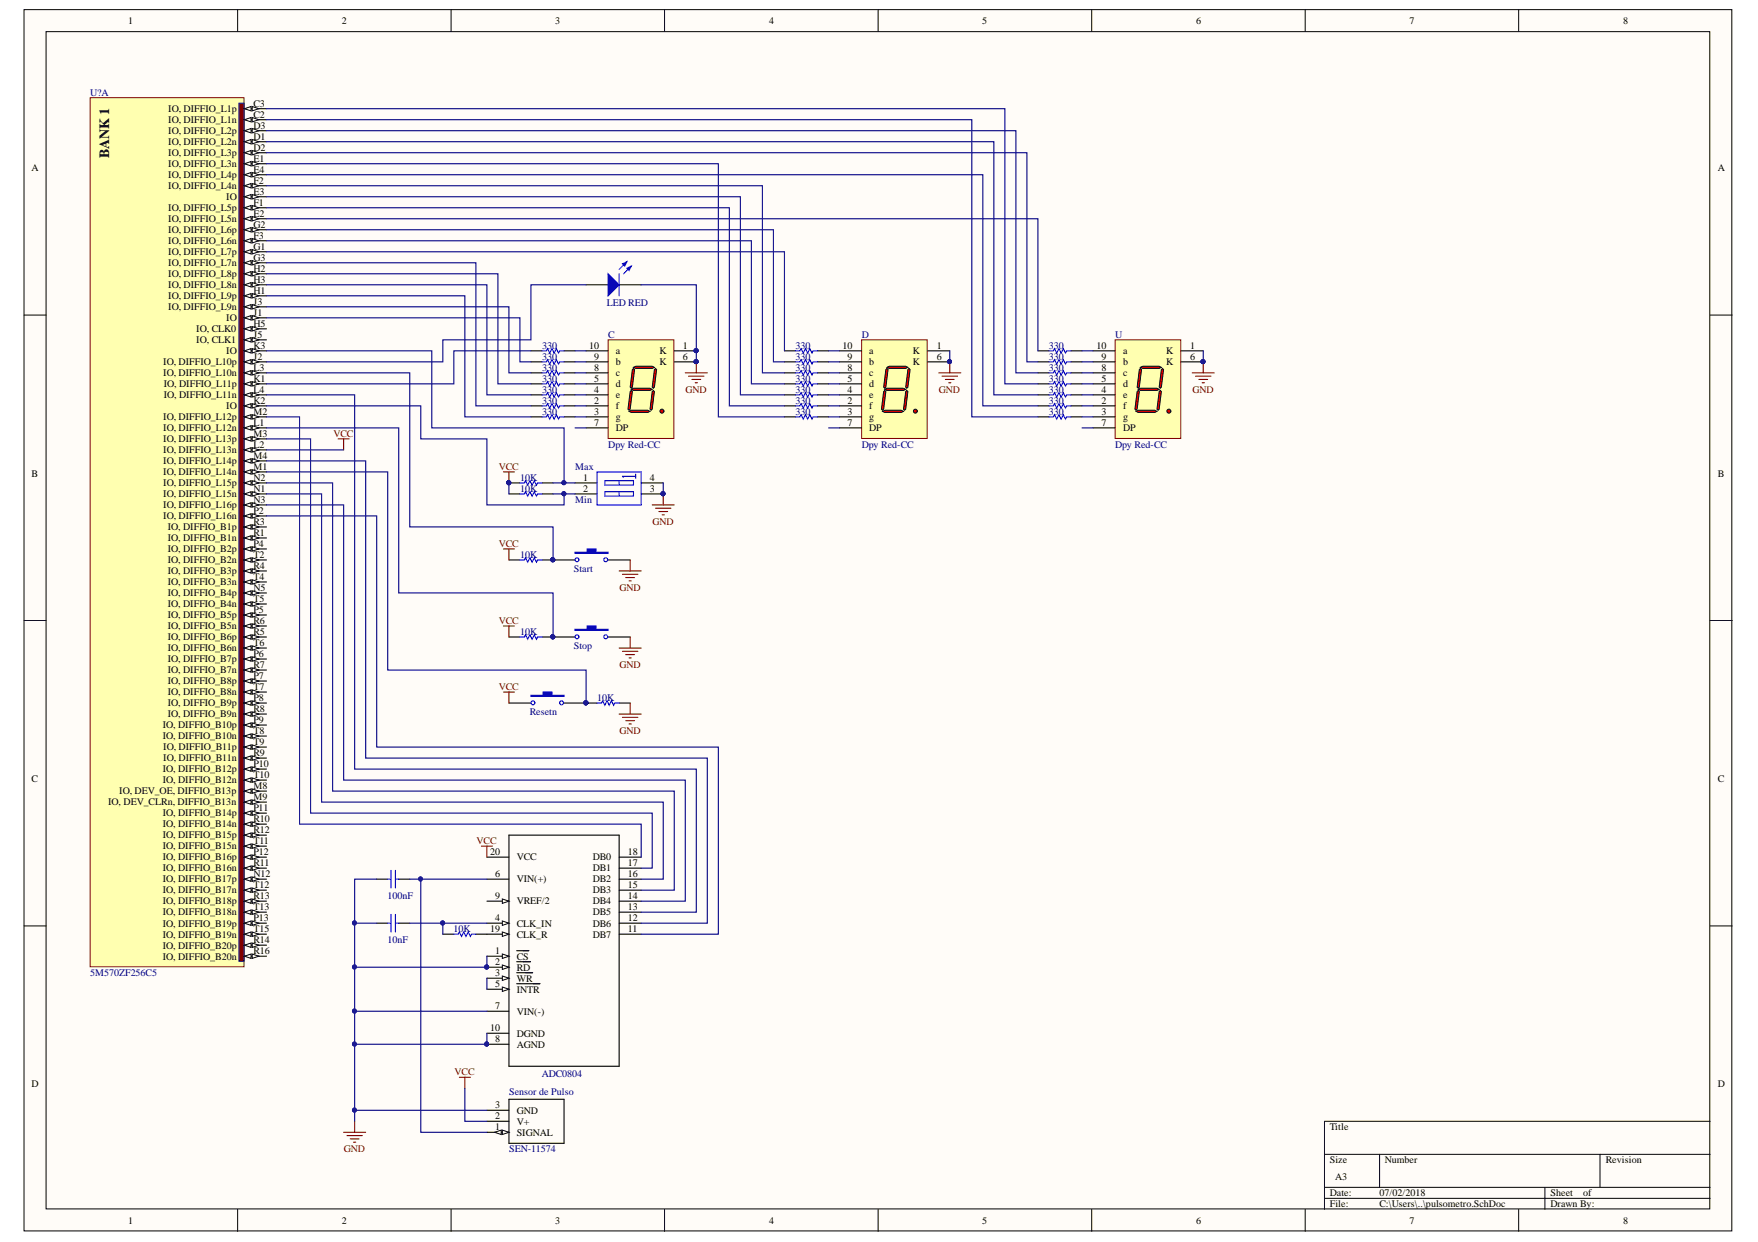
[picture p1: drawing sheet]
<svg xmlns="http://www.w3.org/2000/svg" width="297mm" height="210mm" viewBox="0 0 297 210" stroke-linecap="round" stroke-linejoin="round" font-family="sans-serif">
<defs><g id="words">
<text font-size="2.4" x="18.4" y="26.7" transform="rotate(-90 18.4 26.7)">BANK 1</text>
<g font-size="1.7">
<text x="21.7" y="4.1">1</text>
<text x="57.8" y="4.1">2</text>
<text x="93.8" y="4.1">3</text>
<text x="129.9" y="4.1">4</text>
<text x="166" y="4.1">5</text>
<text x="202.1" y="4.1">6</text>
<text x="238.1" y="4.1">7</text>
<text x="274.3" y="4.1">8</text>
<text x="28.4" y="18.9">IO, DIFFIO_L1p</text>
<text x="28.4" y="20.8">IO, DIFFIO_L1n</text>
<text x="28.4" y="22.7">IO, DIFFIO_L2p</text>
<text x="42.8" y="18">C3</text>
<text x="42.8" y="19.9">C2</text>
<text x="42.8" y="21.7">D3</text>
<text x="42.8" y="23.6">D1</text>
<text x="5.3" y="28.9">A</text>
<text x="28.4" y="24.5">IO, DIFFIO_L2n</text>
<text x="28.4" y="26.4">IO, DIFFIO_L3p</text>
<text x="28.4" y="28.2">IO, DIFFIO_L3n</text>
<text x="42.8" y="25.4">D2</text>
<text x="42.8" y="27.3">E1</text>
<text x="42.8" y="29.2">E4</text>
<text x="290.3" y="28.9">A</text>
<text x="28.4" y="30.1">IO, DIFFIO_L4p</text>
<text x="28.4" y="32">IO, DIFFIO_L4n</text>
<text x="28.4" y="35.7">IO, DIFFIO_L5p</text>
<text x="38.2" y="33.8">IO</text>
<text x="42.8" y="31">F2</text>
<text x="42.8" y="32.9">E3</text>
<text x="42.8" y="34.7">F1</text>
<text x="28.4" y="37.5">IO, DIFFIO_L5n</text>
<text x="28.4" y="39.4">IO, DIFFIO_L6p</text>
<text x="28.4" y="41.3">IO, DIFFIO_L6n</text>
<text x="42.8" y="36.6">E2</text>
<text x="42.8" y="38.5">G2</text>
<text x="42.8" y="40.3">F3</text>
<text x="28.4" y="43.1">IO, DIFFIO_L7p</text>
<text x="28.4" y="45">IO, DIFFIO_L7n</text>
<text x="28.4" y="46.8">IO, DIFFIO_L8p</text>
<text x="42.8" y="42.2">G1</text>
<text x="42.8" y="44">G3</text>
<text x="42.8" y="45.9">H2</text>
<text x="42.8" y="47.8">H3</text>
<text x="28.4" y="48.7">IO, DIFFIO_L8n</text>
<text x="28.4" y="50.6">IO, DIFFIO_L9p</text>
<text x="28.4" y="52.4">IO, DIFFIO_L9n</text>
<text x="42.8" y="49.6">H1</text>
<text x="42.8" y="51.5">J3</text>
<text x="42.8" y="53.3">J1</text>
<text x="33.2" y="56.1">IO, CLK0</text>
<text x="33.2" y="58">IO, CLK1</text>
<text x="38.2" y="54.3">IO</text>
<text x="38.2" y="59.9">IO</text>
<text x="42.8" y="55.2">H5</text>
<text x="42.8" y="57.1">J5</text>
<text x="42.8" y="58.9">K3</text>
<text x="99.6" y="58.9">10</text>
<text x="104.1" y="59.9">a</text>
<text x="111.4" y="59.9">K</text>
<text x="115.4" y="58.9">1</text>
<text x="142.4" y="58.9">10</text>
<text x="146.9" y="59.9">a</text>
<text x="154.2" y="59.9">K</text>
<text x="158.3" y="58.9">1</text>
<text x="185.3" y="58.9">10</text>
<text x="189.8" y="59.9">a</text>
<text x="197" y="59.9">K</text>
<text x="201.1" y="58.9">1</text>
<text x="27.6" y="61.7">IO, DIFFIO_L10p</text>
<text x="27.6" y="63.6">IO, DIFFIO_L10n</text>
<text x="27.7" y="65.4">IO, DIFFIO_L11p</text>
<text x="42.8" y="60.8">J2</text>
<text x="42.8" y="62.6">L3</text>
<text x="42.8" y="64.5">K1</text>
<text x="100.4" y="64.5">5</text>
<text x="100.4" y="62.6">8</text>
<text x="100.4" y="60.8">9</text>
<text x="104.1" y="65.4">d</text>
<text x="104.1" y="63.6">c</text>
<text x="104.1" y="61.7">b</text>
<text x="111.4" y="61.7">K</text>
<text x="115.4" y="60.8">6</text>
<text x="143.2" y="64.5">5</text>
<text x="143.2" y="62.6">8</text>
<text x="143.2" y="60.8">9</text>
<text x="146.9" y="65.4">d</text>
<text x="146.9" y="63.6">c</text>
<text x="146.9" y="61.7">b</text>
<text x="154.2" y="61.7">K</text>
<text x="158.3" y="60.8">6</text>
<text x="186.1" y="64.5">5</text>
<text x="186.1" y="62.6">8</text>
<text x="186.1" y="60.8">9</text>
<text x="189.8" y="65.4">d</text>
<text x="189.8" y="63.6">c</text>
<text x="189.8" y="61.7">b</text>
<text x="197" y="61.7">K</text>
<text x="201.1" y="60.8">6</text>
<text x="27.6" y="71">IO, DIFFIO_L12p</text>
<text x="27.7" y="67.3">IO, DIFFIO_L11n</text>
<text x="38.2" y="69.1">IO</text>
<text x="42.8" y="66.4">L4</text>
<text x="42.8" y="68.2">K2</text>
<text x="42.8" y="70.1">M2</text>
<text x="42.8" y="71.9">L1</text>
<text x="100.4" y="68.2">2</text>
<text x="100.4" y="70.1">3</text>
<text x="100.4" y="66.4">4</text>
<text x="100.4" y="71.9">7</text>
<text x="104.1" y="69.1">f</text>
<text x="104.1" y="71">g</text>
<text x="104.1" y="67.3">e</text>
<text x="143.2" y="68.2">2</text>
<text x="143.2" y="70.1">3</text>
<text x="143.2" y="66.4">4</text>
<text x="143.2" y="71.9">7</text>
<text x="146.9" y="69.1">f</text>
<text x="146.9" y="71">g</text>
<text x="146.9" y="67.3">e</text>
<text x="186.1" y="68.2">2</text>
<text x="186.1" y="70.1">3</text>
<text x="186.1" y="66.4">4</text>
<text x="186.1" y="71.9">7</text>
<text x="189.8" y="69.1">f</text>
<text x="189.8" y="71">g</text>
<text x="189.8" y="67.3">e</text>
<text x="27.6" y="72.9">IO, DIFFIO_L12n</text>
<text x="27.6" y="74.7">IO, DIFFIO_L13p</text>
<text x="27.6" y="76.6">IO, DIFFIO_L13n</text>
<text x="42.8" y="73.8">M3</text>
<text x="42.8" y="75.7">L2</text>
<text x="42.8" y="77.5">M4</text>
<text x="104.1" y="72.9">DP</text>
<text x="146.9" y="72.9">DP</text>
<text x="189.8" y="72.9">DP</text>
<text x="5.3" y="80.6">B</text>
<text x="27.6" y="78.4">IO, DIFFIO_L14p</text>
<text x="27.6" y="80.3">IO, DIFFIO_L14n</text>
<text x="27.6" y="82.2">IO, DIFFIO_L15p</text>
<text x="42.8" y="79.4">M1</text>
<text x="42.8" y="81.2">N2</text>
<text x="42.8" y="83.1">N1</text>
<text x="98.6" y="81.2">1</text>
<text x="98.6" y="83.1">2</text>
<text x="109.8" y="81.2">4</text>
<text x="109.8" y="83.1">3</text>
<text x="290.3" y="80.6">B</text>
<text x="27.6" y="84">IO, DIFFIO_L15n</text>
<text x="27.6" y="85.9">IO, DIFFIO_L16p</text>
<text x="27.6" y="87.7">IO, DIFFIO_L16n</text>
<text x="28.3" y="89.6">IO, DIFFIO_B1p</text>
<text x="42.8" y="85">N3</text>
<text x="42.8" y="86.8">P2</text>
<text x="42.8" y="88.7">R3</text>
<text x="28.3" y="91.5">IO, DIFFIO_B1n</text>
<text x="28.3" y="93.3">IO, DIFFIO_B2p</text>
<text x="28.3" y="95.2">IO, DIFFIO_B2n</text>
<text x="42.8" y="90.5">R1</text>
<text x="42.8" y="92.4">P4</text>
<text x="42.8" y="94.3">T2</text>
<text x="28.3" y="97">IO, DIFFIO_B3p</text>
<text x="28.3" y="98.9">IO, DIFFIO_B3n</text>
<text x="28.3" y="100.8">IO, DIFFIO_B4p</text>
<text x="42.8" y="96.1">R4</text>
<text x="42.8" y="98">T4</text>
<text x="42.8" y="99.8">N5</text>
<text x="42.8" y="101.7">T5</text>
<text x="28.3" y="102.6">IO, DIFFIO_B4n</text>
<text x="28.3" y="104.5">IO, DIFFIO_B5p</text>
<text x="28.3" y="106.3">IO, DIFFIO_B5n</text>
<text x="42.8" y="103.5">P5</text>
<text x="42.8" y="105.4">R6</text>
<text x="42.8" y="107.3">R5</text>
<text x="28.3" y="108.2">IO, DIFFIO_B6p</text>
<text x="28.3" y="110.1">IO, DIFFIO_B6n</text>
<text x="28.3" y="111.9">IO, DIFFIO_B7p</text>
<text x="28.3" y="113.8">IO, DIFFIO_B7n</text>
<text x="42.8" y="109.1">T6</text>
<text x="42.8" y="111">P6</text>
<text x="42.8" y="112.8">R7</text>
<text x="28.3" y="115.6">IO, DIFFIO_B8p</text>
<text x="28.3" y="117.5">IO, DIFFIO_B8n</text>
<text x="28.3" y="119.4">IO, DIFFIO_B9p</text>
<text x="42.8" y="114.7">P7</text>
<text x="42.8" y="116.6">T7</text>
<text x="42.8" y="118.4">P8</text>
<text x="27.5" y="123.1">IO, DIFFIO_B10p</text>
<text x="27.5" y="124.9">IO, DIFFIO_B10n</text>
<text x="28.3" y="121.2">IO, DIFFIO_B9n</text>
<text x="42.8" y="120.3">R8</text>
<text x="42.8" y="122.1">P9</text>
<text x="42.8" y="124">T8</text>
<text x="42.8" y="125.9">T9</text>
<text x="27.5" y="130.5">IO, DIFFIO_B12p</text>
<text x="27.6" y="126.8">IO, DIFFIO_B11p</text>
<text x="27.6" y="128.7">IO, DIFFIO_B11n</text>
<text x="42.8" y="127.7">R9</text>
<text x="42.8" y="129.6">P10</text>
<text x="42.8" y="131.4">T10</text>
<text x="5.3" y="132.2">C</text>
<text x="18.3" y="136.1">IO, DEV_CLRn, DIFFIO_B13n</text>
<text x="20.1" y="134.2">IO, DEV_OE, DIFFIO_B13p</text>
<text x="27.5" y="132.4">IO, DIFFIO_B12n</text>
<text x="27.5" y="138">IO, DIFFIO_B14p</text>
<text x="42.8" y="133.3">M8</text>
<text x="42.8" y="135.2">M9</text>
<text x="42.8" y="137">P11</text>
<text x="290.3" y="132.2">C</text>
<text x="27.5" y="139.8">IO, DIFFIO_B14n</text>
<text x="27.5" y="141.7">IO, DIFFIO_B15p</text>
<text x="27.5" y="143.5">IO, DIFFIO_B15n</text>
<text x="42.8" y="138.9">R10</text>
<text x="42.8" y="140.7">R12</text>
<text x="42.8" y="142.6">T11</text>
<text x="27.5" y="145.4">IO, DIFFIO_B16p</text>
<text x="27.5" y="147.2">IO, DIFFIO_B16n</text>
<text x="27.5" y="149.1">IO, DIFFIO_B17p</text>
<text x="42.8" y="144.5">P12</text>
<text x="42.8" y="146.3">R11</text>
<text x="42.8" y="148.2">N12</text>
<text x="82.8" y="144.5">20</text>
<text x="83.7" y="148.2">6</text>
<text x="87.3" y="149.1">VIN(+)</text>
<text x="87.3" y="145.4">VCC</text>
<text x="100.2" y="149.1">DB2</text>
<text x="100.2" y="147.2">DB1</text>
<text x="100.2" y="145.4">DB0</text>
<text x="106.1" y="148.2">16</text>
<text x="106.1" y="146.3">17</text>
<text x="106.1" y="144.5">18</text>
<text x="27.5" y="151">IO, DIFFIO_B17n</text>
<text x="27.5" y="152.8">IO, DIFFIO_B18p</text>
<text x="27.5" y="154.7">IO, DIFFIO_B18n</text>
<text x="42.8" y="150">T12</text>
<text x="42.8" y="151.9">R13</text>
<text x="42.8" y="153.8">T13</text>
<text x="42.8" y="155.6">P13</text>
<text x="83.7" y="155.6">4</text>
<text x="83.7" y="151.9">9</text>
<text x="87.3" y="152.8">VREF/2</text>
<text x="100.2" y="154.7">DB5</text>
<text x="100.2" y="152.8">DB4</text>
<text x="100.2" y="151">DB3</text>
<text x="106.1" y="155.6">12</text>
<text x="106.1" y="153.8">13</text>
<text x="106.1" y="151.9">14</text>
<text x="106.1" y="150">15</text>
<text x="27.5" y="156.6">IO, DIFFIO_B19p</text>
<text x="27.5" y="158.5">IO, DIFFIO_B19n</text>
<text x="27.5" y="160.3">IO, DIFFIO_B20p</text>
<text x="42.8" y="157.6">T15</text>
<text x="42.8" y="159.4">R14</text>
<text x="42.8" y="161.3">R16</text>
<text x="82.8" y="157.6">19</text>
<text x="83.7" y="161.3">1</text>
<text x="87.3" y="158.5">CLK_R</text>
<text x="87.3" y="156.6">CLK_IN</text>
<text x="100.2" y="158.5">DB7</text>
<text x="100.2" y="156.6">DB6</text>
<text x="106.1" y="157.6">11</text>
<text x="27.5" y="162.2">IO, DIFFIO_B20n</text>
<text x="83.7" y="166.9">5</text>
<text x="83.7" y="165">3</text>
<text x="83.7" y="163.1">2</text>
<text x="87.3" y="167.8">INTR</text>
<text x="87.3" y="165.9">WR</text>
<text x="87.3" y="164.1">RD</text>
<text x="87.3" y="162.2">CS</text>
<text x="83.7" y="170.6">7</text>
<text x="87.3" y="171.5">VIN(-)</text>
<text x="82.8" y="174.3">10</text>
<text x="83.7" y="176.2">8</text>
<text x="87.3" y="177.1">AGND</text>
<text x="87.3" y="175.2">DGND</text>
<text x="5.3" y="183.8">D</text>
<text x="290.3" y="183.8">D</text>
<text x="83.7" y="191">1</text>
<text x="83.7" y="189.2">2</text>
<text x="83.7" y="187.3">3</text>
<text x="87.3" y="192">SIGNAL</text>
<text x="87.3" y="190.1">V+</text>
<text x="87.3" y="188.2">GND</text>
<text x="224.7" y="191">Title</text>
<text x="224.7" y="196.6">Size</text>
<text x="234" y="196.6">Number</text>
<text x="271.3" y="196.6">Revision</text>
<text x="224.7" y="202.2">Date:</text>
<text x="225.6" y="199.4">A3</text>
<text x="233.1" y="202.2">07/02/2018</text>
<text x="262" y="202.2">Sheet</text>
<text x="267.5" y="202.2">of</text>
<text x="21.7" y="206.8">1</text>
<text x="57.8" y="206.8">2</text>
<text x="93.8" y="206.8">3</text>
<text x="129.9" y="206.8">4</text>
<text x="166" y="206.8">5</text>
<text x="202.1" y="206.8">6</text>
<text x="224.7" y="204">File:</text>
<text x="233.1" y="204">C:\Users\..\pulsometro.SchDoc</text>
<text x="238.1" y="206.8">7</text>
<text x="262" y="204">Drawn By:</text>
<text x="274.3" y="206.8">8</text>
</g>
<g font-size="1.7" fill="#000080">
<text x="15.2" y="16.2">U?A</text>
<text x="102.5" y="51.7">LED RED</text>
<text x="91.6" y="58.9">330</text>
<text x="102.8" y="57.1">C</text>
<text x="134.4" y="58.9">330</text>
<text x="145.6" y="57.1">D</text>
<text x="177.2" y="58.9">330</text>
<text x="188.4" y="57.1">U</text>
<text x="91.6" y="60.8">330</text>
<text x="91.6" y="62.6">330</text>
<text x="91.6" y="64.5">330</text>
<text x="134.4" y="60.8">330</text>
<text x="134.4" y="62.6">330</text>
<text x="134.4" y="64.5">330</text>
<text x="177.2" y="60.8">330</text>
<text x="177.2" y="62.6">330</text>
<text x="177.2" y="64.5">330</text>
<text x="91.6" y="66.4">330</text>
<text x="91.6" y="68.2">330</text>
<text x="91.6" y="70.1">330</text>
<text x="134.4" y="66.4">330</text>
<text x="134.4" y="68.2">330</text>
<text x="134.4" y="70.1">330</text>
<text x="177.2" y="66.4">330</text>
<text x="177.2" y="68.2">330</text>
<text x="177.2" y="70.1">330</text>
<text x="102.8" y="75.7">Dpy Red-CC</text>
<text x="145.6" y="75.7">Dpy Red-CC</text>
<text x="188.4" y="75.7">Dpy Red-CC</text>
<text x="87.9" y="81.2">10K</text>
<text x="87.9" y="83.1">10K</text>
<text x="97.2" y="79.4">Max</text>
<text x="97.2" y="85">Min</text>
<text x="87.9" y="94.3">10K</text>
<text x="96.9" y="96.7">Start</text>
<text x="87.9" y="107.3">10K</text>
<text x="96.9" y="109.7">Stop</text>
<text x="100.9" y="118.4">10K</text>
<text x="89.5" y="120.9">Resetn</text>
<text x="65.5" y="151.9">100nF</text>
<text x="65.5" y="159.4">10nF</text>
<text x="76.6" y="157.6">10K</text>
<text x="15.2" y="165">5M570ZF256C5</text>
<text x="86" y="185">Sensor de Pulso</text>
<text x="91.5" y="182">ADC0804</text>
<text x="86" y="194.8">SEN-11574</text>
</g>
<g font-size="1.7" fill="#800000">
<text x="115.8" y="66.4">GND</text>
<text x="158.6" y="66.4">GND</text>
<text x="201.5" y="66.4">GND</text>
<text x="56.3" y="73.8">VCC</text>
<text x="84.3" y="79.4">VCC</text>
<text x="110.2" y="88.7">GND</text>
<text x="84.3" y="92.4">VCC</text>
<text x="104.6" y="99.8">GND</text>
<text x="84.3" y="105.4">VCC</text>
<text x="104.6" y="112.8">GND</text>
<text x="84.3" y="116.6">VCC</text>
<text x="104.6" y="124">GND</text>
<text x="80.5" y="142.6">VCC</text>
<text x="76.8" y="181.7">VCC</text>
<text x="58.1" y="194.8">GND</text>
</g>
</g></defs>
<g fill="#fffcf8" stroke="#000" stroke-width=".17">
<path d="M4.1 1.6h288.5v206.4h-288.5z"/>
<path d="M7.8 5.3h281.1v199h-281.1z"/>
</g>
<g fill="none" stroke="#000" stroke-width=".17">
<path d="M40.1 1.6v3.7M76.2 1.6v3.7M112.3 1.6v3.7M148.4 1.6v3.7M184.5 1.6v3.7M220.5 1.6v3.7M256.6 1.6v3.7M4.1 53.2h3.7M289 53.2h3.7M4.1 104.9h3.7M289 104.9h3.7M4.1 156.5h3.7"/>
<path d="M289 156.5h3.7M223.8 195.1h65.2M233.1 195.1v5.6M270.3 195.1v5.6M289 189.5h-65.2v14.9M40.1 204.4v3.7M76.2 204.4v3.7M112.3 204.4v3.7M148.4 204.4v3.7M184.5 204.4v3.7M220.5 204.4v3.7M223.8 200.7h65.2"/>
<path d="M223.8 202.5h65.2M256.6 204.4v3.7M261 200.7v3.7"/>
</g>
<path d="M15.2 16.5h26v146.9h-26z" fill="#ffffb0" stroke="#800000" stroke-width=".17"/>
<path d="M40.4 17.4h.8v145.1h-.8z" fill="#800000" stroke="#000080" stroke-width=".17"/>
<path d="M41.3 18.4h3.7" fill="none" stroke="#000" stroke-width=".19"/>
<path d="M41.3 18.4l1.1-.4v.7z" fill="#fffcf8"/>
<path d="M41.3 18.4l1.1-.4v.7z" fill="none" stroke="#000" stroke-width=".17"/>
<path d="M42.6 18l1.1 .4-1.1 .3z" fill="#fffcf8"/>
<path d="M42.6 18l1.1 .4-1.1 .3z" fill="none" stroke="#000" stroke-width=".17"/>
<path d="M41.3 20.2h3.7" fill="none" stroke="#000" stroke-width=".19"/>
<path d="M41.3 20.2l1.1-.3v.7z" fill="#fffcf8"/>
<path d="M41.3 20.2l1.1-.3v.7z" fill="none" stroke="#000" stroke-width=".17"/>
<path d="M42.6 19.9l1.1 .3-1.1 .4z" fill="#fffcf8"/>
<path d="M42.6 19.9l1.1 .3-1.1 .4z" fill="none" stroke="#000" stroke-width=".17"/>
<path d="M41.3 22.1h3.7" fill="none" stroke="#000" stroke-width=".19"/>
<path d="M41.3 22.1l1.1-.4v.8z" fill="#fffcf8"/>
<path d="M41.3 22.1l1.1-.4v.8z" fill="none" stroke="#000" stroke-width=".17"/>
<path d="M42.6 21.7l1.1 .4-1.1 .4z" fill="#fffcf8"/>
<path d="M42.6 21.7l1.1 .4-1.1 .4z" fill="none" stroke="#000" stroke-width=".17"/>
<path d="M41.3 24h3.7" fill="none" stroke="#000" stroke-width=".19"/>
<path d="M41.3 24l1.1-.4v.7z" fill="#fffcf8"/>
<path d="M41.3 24l1.1-.4v.7z" fill="none" stroke="#000" stroke-width=".17"/>
<path d="M42.6 23.6l1.1 .4-1.1 .3z" fill="#fffcf8"/>
<path d="M42.6 23.6l1.1 .4-1.1 .3z" fill="none" stroke="#000" stroke-width=".17"/>
<path d="M41.3 25.8h3.7" fill="none" stroke="#000" stroke-width=".19"/>
<path d="M41.3 25.8l1.1-.4v.8z" fill="#fffcf8"/>
<path d="M41.3 25.8l1.1-.4v.8z" fill="none" stroke="#000" stroke-width=".17"/>
<path d="M42.6 25.4l1.1 .4-1.1 .4z" fill="#fffcf8"/>
<path d="M42.6 25.4l1.1 .4-1.1 .4z" fill="none" stroke="#000" stroke-width=".17"/>
<path d="M41.3 27.7h3.7" fill="none" stroke="#000" stroke-width=".19"/>
<path d="M41.3 27.7l1.1-.4v.7z" fill="#fffcf8"/>
<path d="M41.3 27.7l1.1-.4v.7z" fill="none" stroke="#000" stroke-width=".17"/>
<path d="M42.6 27.3l1.1 .4-1.1 .3z" fill="#fffcf8"/>
<path d="M42.6 27.3l1.1 .4-1.1 .3z" fill="none" stroke="#000" stroke-width=".17"/>
<path d="M41.3 29.5h3.7" fill="none" stroke="#000" stroke-width=".19"/>
<path d="M41.3 29.5l1.1-.3v.7z" fill="#fffcf8"/>
<path d="M41.3 29.5l1.1-.3v.7z" fill="none" stroke="#000" stroke-width=".17"/>
<path d="M42.6 29.2l1.1 .3-1.1 .4z" fill="#fffcf8"/>
<path d="M42.6 29.2l1.1 .3-1.1 .4z" fill="none" stroke="#000" stroke-width=".17"/>
<path d="M41.3 31.4h3.7" fill="none" stroke="#000" stroke-width=".19"/>
<path d="M41.3 31.4l1.1-.4v.8z" fill="#fffcf8"/>
<path d="M41.3 31.4l1.1-.4v.8z" fill="none" stroke="#000" stroke-width=".17"/>
<path d="M42.6 31l1.1 .4-1.1 .4z" fill="#fffcf8"/>
<path d="M42.6 31l1.1 .4-1.1 .4z" fill="none" stroke="#000" stroke-width=".17"/>
<path d="M41.3 33.3h3.7" fill="none" stroke="#000" stroke-width=".19"/>
<path d="M41.3 33.3l1.1-.4v.7z" fill="#fffcf8"/>
<path d="M41.3 33.3l1.1-.4v.7z" fill="none" stroke="#000" stroke-width=".17"/>
<path d="M42.6 32.9l1.1 .4-1.1 .3z" fill="#fffcf8"/>
<path d="M42.6 32.9l1.1 .4-1.1 .3z" fill="none" stroke="#000" stroke-width=".17"/>
<path d="M41.3 35.1h3.7" fill="none" stroke="#000" stroke-width=".19"/>
<path d="M41.3 35.1l1.1-.4v.8z" fill="#fffcf8"/>
<path d="M41.3 35.1l1.1-.4v.8z" fill="none" stroke="#000" stroke-width=".17"/>
<path d="M42.6 34.7l1.1 .4-1.1 .4z" fill="#fffcf8"/>
<path d="M42.6 34.7l1.1 .4-1.1 .4z" fill="none" stroke="#000" stroke-width=".17"/>
<path d="M41.3 37h3.7" fill="none" stroke="#000" stroke-width=".19"/>
<path d="M41.3 37l1.1-.4v.7z" fill="#fffcf8"/>
<path d="M41.3 37l1.1-.4v.7z" fill="none" stroke="#000" stroke-width=".17"/>
<path d="M42.6 36.6l1.1 .4-1.1 .3z" fill="#fffcf8"/>
<path d="M42.6 36.6l1.1 .4-1.1 .3z" fill="none" stroke="#000" stroke-width=".17"/>
<path d="M41.3 38.8h3.7" fill="none" stroke="#000" stroke-width=".19"/>
<path d="M41.3 38.8l1.1-.3v.7z" fill="#fffcf8"/>
<path d="M41.3 38.8l1.1-.3v.7z" fill="none" stroke="#000" stroke-width=".17"/>
<path d="M42.6 38.5l1.1 .3-1.1 .4z" fill="#fffcf8"/>
<path d="M42.6 38.5l1.1 .3-1.1 .4z" fill="none" stroke="#000" stroke-width=".17"/>
<path d="M41.3 40.7h3.7" fill="none" stroke="#000" stroke-width=".19"/>
<path d="M41.3 40.7l1.1-.4v.8z" fill="#fffcf8"/>
<path d="M41.3 40.7l1.1-.4v.8z" fill="none" stroke="#000" stroke-width=".17"/>
<path d="M42.6 40.3l1.1 .4-1.1 .4z" fill="#fffcf8"/>
<path d="M42.6 40.3l1.1 .4-1.1 .4z" fill="none" stroke="#000" stroke-width=".17"/>
<path d="M41.3 42.6h3.7" fill="none" stroke="#000" stroke-width=".19"/>
<path d="M41.3 42.6l1.1-.4v.7z" fill="#fffcf8"/>
<path d="M41.3 42.6l1.1-.4v.7z" fill="none" stroke="#000" stroke-width=".17"/>
<path d="M42.6 42.2l1.1 .4-1.1 .3z" fill="#fffcf8"/>
<path d="M42.6 42.2l1.1 .4-1.1 .3z" fill="none" stroke="#000" stroke-width=".17"/>
<path d="M41.3 44.4h3.7" fill="none" stroke="#000" stroke-width=".19"/>
<path d="M41.3 44.4l1.1-.4v.8z" fill="#fffcf8"/>
<path d="M41.3 44.4l1.1-.4v.8z" fill="none" stroke="#000" stroke-width=".17"/>
<path d="M42.6 44l1.1 .4-1.1 .4z" fill="#fffcf8"/>
<path d="M42.6 44l1.1 .4-1.1 .4z" fill="none" stroke="#000" stroke-width=".17"/>
<path d="M41.3 46.3h3.7" fill="none" stroke="#000" stroke-width=".19"/>
<path d="M41.3 46.3l1.1-.4v.7z" fill="#fffcf8"/>
<path d="M41.3 46.3l1.1-.4v.7z" fill="none" stroke="#000" stroke-width=".17"/>
<path d="M42.6 45.9l1.1 .4-1.1 .3z" fill="#fffcf8"/>
<path d="M42.6 45.9l1.1 .4-1.1 .3z" fill="none" stroke="#000" stroke-width=".17"/>
<path d="M41.3 48.1h3.7" fill="none" stroke="#000" stroke-width=".19"/>
<path d="M41.3 48.1l1.1-.3v.7z" fill="#fffcf8"/>
<path d="M41.3 48.1l1.1-.3v.7z" fill="none" stroke="#000" stroke-width=".17"/>
<path d="M42.6 47.8l1.1 .3-1.1 .4z" fill="#fffcf8"/>
<path d="M42.6 47.8l1.1 .3-1.1 .4z" fill="none" stroke="#000" stroke-width=".17"/>
<path d="M41.3 50h3.7" fill="none" stroke="#000" stroke-width=".19"/>
<path d="M41.3 50l1.1-.4v.8z" fill="#fffcf8"/>
<path d="M41.3 50l1.1-.4v.8z" fill="none" stroke="#000" stroke-width=".17"/>
<path d="M42.6 49.6l1.1 .4-1.1 .4z" fill="#fffcf8"/>
<path d="M42.6 49.6l1.1 .4-1.1 .4z" fill="none" stroke="#000" stroke-width=".17"/>
<path d="M41.3 51.9h3.7" fill="none" stroke="#000" stroke-width=".19"/>
<path d="M41.3 51.9l1.1-.4v.7z" fill="#fffcf8"/>
<path d="M41.3 51.9l1.1-.4v.7z" fill="none" stroke="#000" stroke-width=".17"/>
<path d="M42.6 51.5l1.1 .4-1.1 .3z" fill="#fffcf8"/>
<path d="M42.6 51.5l1.1 .4-1.1 .3z" fill="none" stroke="#000" stroke-width=".17"/>
<path d="M41.3 53.7h3.7" fill="none" stroke="#000" stroke-width=".19"/>
<path d="M41.3 53.7l1.1-.4v.8z" fill="#fffcf8"/>
<path d="M41.3 53.7l1.1-.4v.8z" fill="none" stroke="#000" stroke-width=".17"/>
<path d="M42.6 53.3l1.1 .4-1.1 .4z" fill="#fffcf8"/>
<path d="M42.6 53.3l1.1 .4-1.1 .4z" fill="none" stroke="#000" stroke-width=".17"/>
<path d="M41.3 55.6h3.7" fill="none" stroke="#000" stroke-width=".19"/>
<path d="M41.3 55.6l1.1-.4v.7z" fill="#fffcf8"/>
<path d="M41.3 55.6l1.1-.4v.7z" fill="none" stroke="#000" stroke-width=".17"/>
<path d="M42.6 55.2l1.1 .4-1.1 .3z" fill="#fffcf8"/>
<path d="M42.6 55.2l1.1 .4-1.1 .3z" fill="none" stroke="#000" stroke-width=".17"/>
<path d="M41.3 57.4h3.7" fill="none" stroke="#000" stroke-width=".19"/>
<path d="M41.3 57.4l1.1-.3v.7z" fill="#fffcf8"/>
<path d="M41.3 57.4l1.1-.3v.7z" fill="none" stroke="#000" stroke-width=".17"/>
<path d="M42.6 57.1l1.1 .3-1.1 .4z" fill="#fffcf8"/>
<path d="M42.6 57.1l1.1 .3-1.1 .4z" fill="none" stroke="#000" stroke-width=".17"/>
<path d="M41.3 59.3h3.7" fill="none" stroke="#000" stroke-width=".19"/>
<path d="M41.3 59.3l1.1-.4v.8z" fill="#fffcf8"/>
<path d="M41.3 59.3l1.1-.4v.8z" fill="none" stroke="#000" stroke-width=".17"/>
<path d="M42.6 58.9l1.1 .4-1.1 .4z" fill="#fffcf8"/>
<path d="M42.6 58.9l1.1 .4-1.1 .4z" fill="none" stroke="#000" stroke-width=".17"/>
<path d="M41.3 61.2h3.7" fill="none" stroke="#000" stroke-width=".19"/>
<path d="M41.3 61.2l1.1-.4v.7z" fill="#fffcf8"/>
<path d="M41.3 61.2l1.1-.4v.7z" fill="none" stroke="#000" stroke-width=".17"/>
<path d="M42.6 60.8l1.1 .4-1.1 .3z" fill="#fffcf8"/>
<path d="M42.6 60.8l1.1 .4-1.1 .3z" fill="none" stroke="#000" stroke-width=".17"/>
<path d="M41.3 63h3.7" fill="none" stroke="#000" stroke-width=".19"/>
<path d="M41.3 63l1.1-.4v.8z" fill="#fffcf8"/>
<path d="M41.3 63l1.1-.4v.8z" fill="none" stroke="#000" stroke-width=".17"/>
<path d="M42.6 62.6l1.1 .4-1.1 .4z" fill="#fffcf8"/>
<path d="M42.6 62.6l1.1 .4-1.1 .4z" fill="none" stroke="#000" stroke-width=".17"/>
<path d="M41.3 64.9h3.7" fill="none" stroke="#000" stroke-width=".19"/>
<path d="M41.3 64.9l1.1-.4v.7z" fill="#fffcf8"/>
<path d="M41.3 64.9l1.1-.4v.7z" fill="none" stroke="#000" stroke-width=".17"/>
<path d="M42.6 64.5l1.1 .4-1.1 .3z" fill="#fffcf8"/>
<path d="M42.6 64.5l1.1 .4-1.1 .3z" fill="none" stroke="#000" stroke-width=".17"/>
<path d="M41.3 66.7h3.7" fill="none" stroke="#000" stroke-width=".19"/>
<path d="M41.3 66.7l1.1-.3v.7z" fill="#fffcf8"/>
<path d="M41.3 66.7l1.1-.3v.7z" fill="none" stroke="#000" stroke-width=".17"/>
<path d="M42.6 66.4l1.1 .3-1.1 .4z" fill="#fffcf8"/>
<path d="M42.6 66.4l1.1 .3-1.1 .4z" fill="none" stroke="#000" stroke-width=".17"/>
<path d="M41.3 68.6h3.7" fill="none" stroke="#000" stroke-width=".19"/>
<path d="M41.3 68.6l1.1-.4v.8z" fill="#fffcf8"/>
<path d="M41.3 68.6l1.1-.4v.8z" fill="none" stroke="#000" stroke-width=".17"/>
<path d="M42.6 68.2l1.1 .4-1.1 .4z" fill="#fffcf8"/>
<path d="M42.6 68.2l1.1 .4-1.1 .4z" fill="none" stroke="#000" stroke-width=".17"/>
<path d="M41.3 70.5h3.7" fill="none" stroke="#000" stroke-width=".19"/>
<path d="M41.3 70.5l1.1-.4v.7z" fill="#fffcf8"/>
<path d="M41.3 70.5l1.1-.4v.7z" fill="none" stroke="#000" stroke-width=".17"/>
<path d="M42.6 70.1l1.1 .4-1.1 .3z" fill="#fffcf8"/>
<path d="M42.6 70.1l1.1 .4-1.1 .3z" fill="none" stroke="#000" stroke-width=".17"/>
<path d="M41.3 72.3h3.7" fill="none" stroke="#000" stroke-width=".19"/>
<path d="M41.3 72.3l1.1-.4v.8z" fill="#fffcf8"/>
<path d="M41.3 72.3l1.1-.4v.8z" fill="none" stroke="#000" stroke-width=".17"/>
<path d="M42.6 71.9l1.1 .4-1.1 .4z" fill="#fffcf8"/>
<path d="M42.6 71.9l1.1 .4-1.1 .4z" fill="none" stroke="#000" stroke-width=".17"/>
<path d="M41.3 74.2h3.7" fill="none" stroke="#000" stroke-width=".19"/>
<path d="M41.3 74.2l1.1-.4v.7z" fill="#fffcf8"/>
<path d="M41.3 74.2l1.1-.4v.7z" fill="none" stroke="#000" stroke-width=".17"/>
<path d="M42.6 73.8l1.1 .4-1.1 .3z" fill="#fffcf8"/>
<path d="M42.6 73.8l1.1 .4-1.1 .3z" fill="none" stroke="#000" stroke-width=".17"/>
<path d="M41.3 76h3.7" fill="none" stroke="#000" stroke-width=".19"/>
<path d="M41.3 76l1.1-.3v.7z" fill="#fffcf8"/>
<path d="M41.3 76l1.1-.3v.7z" fill="none" stroke="#000" stroke-width=".17"/>
<path d="M42.6 75.7l1.1 .3-1.1 .4z" fill="#fffcf8"/>
<path d="M42.6 75.7l1.1 .3-1.1 .4z" fill="none" stroke="#000" stroke-width=".17"/>
<path d="M41.3 77.9h3.7" fill="none" stroke="#000" stroke-width=".19"/>
<path d="M41.3 77.9l1.1-.4v.8z" fill="#fffcf8"/>
<path d="M41.3 77.9l1.1-.4v.8z" fill="none" stroke="#000" stroke-width=".17"/>
<path d="M42.6 77.5l1.1 .4-1.1 .4z" fill="#fffcf8"/>
<path d="M42.6 77.5l1.1 .4-1.1 .4z" fill="none" stroke="#000" stroke-width=".17"/>
<path d="M41.3 79.8h3.7" fill="none" stroke="#000" stroke-width=".19"/>
<path d="M41.3 79.8l1.1-.4v.7z" fill="#fffcf8"/>
<path d="M41.3 79.8l1.1-.4v.7z" fill="none" stroke="#000" stroke-width=".17"/>
<path d="M42.6 79.4l1.1 .4-1.1 .3z" fill="#fffcf8"/>
<path d="M42.6 79.4l1.1 .4-1.1 .3z" fill="none" stroke="#000" stroke-width=".17"/>
<path d="M41.3 81.6h3.7" fill="none" stroke="#000" stroke-width=".19"/>
<path d="M41.3 81.6l1.1-.4v.8z" fill="#fffcf8"/>
<path d="M41.3 81.6l1.1-.4v.8z" fill="none" stroke="#000" stroke-width=".17"/>
<path d="M42.6 81.2l1.1 .4-1.1 .4z" fill="#fffcf8"/>
<path d="M42.6 81.2l1.1 .4-1.1 .4z" fill="none" stroke="#000" stroke-width=".17"/>
<path d="M41.3 83.5h3.7" fill="none" stroke="#000" stroke-width=".19"/>
<path d="M41.3 83.5l1.1-.4v.7z" fill="#fffcf8"/>
<path d="M41.3 83.5l1.1-.4v.7z" fill="none" stroke="#000" stroke-width=".17"/>
<path d="M42.6 83.1l1.1 .4-1.1 .3z" fill="#fffcf8"/>
<path d="M42.6 83.1l1.1 .4-1.1 .3z" fill="none" stroke="#000" stroke-width=".17"/>
<path d="M41.3 85.3h3.7" fill="none" stroke="#000" stroke-width=".19"/>
<path d="M41.3 85.3l1.1-.3v.7z" fill="#fffcf8"/>
<path d="M41.3 85.3l1.1-.3v.7z" fill="none" stroke="#000" stroke-width=".17"/>
<path d="M42.6 85l1.1 .3-1.1 .4z" fill="#fffcf8"/>
<path d="M42.6 85l1.1 .3-1.1 .4z" fill="none" stroke="#000" stroke-width=".17"/>
<path d="M41.3 87.2h3.7" fill="none" stroke="#000" stroke-width=".19"/>
<path d="M41.3 87.2l1.1-.4v.8z" fill="#fffcf8"/>
<path d="M41.3 87.2l1.1-.4v.8z" fill="none" stroke="#000" stroke-width=".17"/>
<path d="M42.6 86.8l1.1 .4-1.1 .4z" fill="#fffcf8"/>
<path d="M42.6 86.8l1.1 .4-1.1 .4z" fill="none" stroke="#000" stroke-width=".17"/>
<path d="M41.3 89.1h3.7" fill="none" stroke="#000" stroke-width=".19"/>
<path d="M41.3 89.1l1.1-.4v.7z" fill="#fffcf8"/>
<path d="M41.3 89.1l1.1-.4v.7z" fill="none" stroke="#000" stroke-width=".17"/>
<path d="M42.6 88.7l1.1 .4-1.1 .3z" fill="#fffcf8"/>
<path d="M42.6 88.7l1.1 .4-1.1 .3z" fill="none" stroke="#000" stroke-width=".17"/>
<path d="M41.3 90.9h3.7" fill="none" stroke="#000" stroke-width=".19"/>
<path d="M41.3 90.9l1.1-.4v.8z" fill="#fffcf8"/>
<path d="M41.3 90.9l1.1-.4v.8z" fill="none" stroke="#000" stroke-width=".17"/>
<path d="M42.6 90.5l1.1 .4-1.1 .4z" fill="#fffcf8"/>
<path d="M42.6 90.5l1.1 .4-1.1 .4z" fill="none" stroke="#000" stroke-width=".17"/>
<path d="M41.3 92.8h3.7" fill="none" stroke="#000" stroke-width=".19"/>
<path d="M41.3 92.8l1.1-.4v.7z" fill="#fffcf8"/>
<path d="M41.3 92.8l1.1-.4v.7z" fill="none" stroke="#000" stroke-width=".17"/>
<path d="M42.6 92.4l1.1 .4-1.1 .3z" fill="#fffcf8"/>
<path d="M42.6 92.4l1.1 .4-1.1 .3z" fill="none" stroke="#000" stroke-width=".17"/>
<path d="M41.3 94.6h3.7" fill="none" stroke="#000" stroke-width=".19"/>
<path d="M41.3 94.6l1.1-.3v.7z" fill="#fffcf8"/>
<path d="M41.3 94.6l1.1-.3v.7z" fill="none" stroke="#000" stroke-width=".17"/>
<path d="M42.6 94.3l1.1 .3-1.1 .4z" fill="#fffcf8"/>
<path d="M42.6 94.3l1.1 .3-1.1 .4z" fill="none" stroke="#000" stroke-width=".17"/>
<path d="M41.3 96.5h3.7" fill="none" stroke="#000" stroke-width=".19"/>
<path d="M41.3 96.5l1.1-.4v.8z" fill="#fffcf8"/>
<path d="M41.3 96.5l1.1-.4v.8z" fill="none" stroke="#000" stroke-width=".17"/>
<path d="M42.6 96.1l1.1 .4-1.1 .4z" fill="#fffcf8"/>
<path d="M42.6 96.1l1.1 .4-1.1 .4z" fill="none" stroke="#000" stroke-width=".17"/>
<path d="M41.3 98.4h3.7" fill="none" stroke="#000" stroke-width=".19"/>
<path d="M41.3 98.4l1.1-.4v.7z" fill="#fffcf8"/>
<path d="M41.3 98.4l1.1-.4v.7z" fill="none" stroke="#000" stroke-width=".17"/>
<path d="M42.6 98l1.1 .4-1.1 .3z" fill="#fffcf8"/>
<path d="M42.6 98l1.1 .4-1.1 .3z" fill="none" stroke="#000" stroke-width=".17"/>
<path d="M41.3 100.2h3.7" fill="none" stroke="#000" stroke-width=".19"/>
<path d="M41.3 100.2l1.1-.4v.8z" fill="#fffcf8"/>
<path d="M41.3 100.2l1.1-.4v.8z" fill="none" stroke="#000" stroke-width=".17"/>
<path d="M42.6 99.8l1.1 .4-1.1 .4z" fill="#fffcf8"/>
<path d="M42.6 99.8l1.1 .4-1.1 .4z" fill="none" stroke="#000" stroke-width=".17"/>
<path d="M41.3 102.1h3.7" fill="none" stroke="#000" stroke-width=".19"/>
<path d="M41.3 102.1l1.1-.4v.7z" fill="#fffcf8"/>
<path d="M41.3 102.1l1.1-.4v.7z" fill="none" stroke="#000" stroke-width=".17"/>
<path d="M42.6 101.7l1.1 .4-1.1 .3z" fill="#fffcf8"/>
<path d="M42.6 101.7l1.1 .4-1.1 .3z" fill="none" stroke="#000" stroke-width=".17"/>
<path d="M41.3 103.9h3.7" fill="none" stroke="#000" stroke-width=".19"/>
<path d="M41.3 103.9l1.1-.3v.7z" fill="#fffcf8"/>
<path d="M41.3 103.9l1.1-.3v.7z" fill="none" stroke="#000" stroke-width=".17"/>
<path d="M42.6 103.6l1.1 .3-1.1 .4z" fill="#fffcf8"/>
<path d="M42.6 103.6l1.1 .3-1.1 .4z" fill="none" stroke="#000" stroke-width=".17"/>
<path d="M41.3 105.8h3.7" fill="none" stroke="#000" stroke-width=".19"/>
<path d="M41.3 105.8l1.1-.4v.8z" fill="#fffcf8"/>
<path d="M41.3 105.8l1.1-.4v.8z" fill="none" stroke="#000" stroke-width=".17"/>
<path d="M42.6 105.4l1.1 .4-1.1 .4z" fill="#fffcf8"/>
<path d="M42.6 105.4l1.1 .4-1.1 .4z" fill="none" stroke="#000" stroke-width=".17"/>
<path d="M41.3 107.7h3.7" fill="none" stroke="#000" stroke-width=".19"/>
<path d="M41.3 107.7l1.1-.4v.7z" fill="#fffcf8"/>
<path d="M41.3 107.7l1.1-.4v.7z" fill="none" stroke="#000" stroke-width=".17"/>
<path d="M42.6 107.3l1.1 .4-1.1 .3z" fill="#fffcf8"/>
<path d="M42.6 107.3l1.1 .4-1.1 .3z" fill="none" stroke="#000" stroke-width=".17"/>
<path d="M41.3 109.5h3.7" fill="none" stroke="#000" stroke-width=".19"/>
<path d="M41.3 109.5l1.1-.4v.8z" fill="#fffcf8"/>
<path d="M41.3 109.5l1.1-.4v.8z" fill="none" stroke="#000" stroke-width=".17"/>
<path d="M42.6 109.1l1.1 .4-1.1 .4z" fill="#fffcf8"/>
<path d="M42.6 109.1l1.1 .4-1.1 .4z" fill="none" stroke="#000" stroke-width=".17"/>
<path d="M41.3 111.4h3.7" fill="none" stroke="#000" stroke-width=".19"/>
<path d="M41.3 111.4l1.1-.4v.8z" fill="#fffcf8"/>
<path d="M41.3 111.4l1.1-.4v.8z" fill="none" stroke="#000" stroke-width=".17"/>
<path d="M42.6 111l1.1 .4-1.1 .4z" fill="#fffcf8"/>
<path d="M42.6 111l1.1 .4-1.1 .4z" fill="none" stroke="#000" stroke-width=".17"/>
<path d="M41.3 113.2h3.7" fill="none" stroke="#000" stroke-width=".19"/>
<path d="M41.3 113.2l1.1-.3v.7z" fill="#fffcf8"/>
<path d="M41.3 113.2l1.1-.3v.7z" fill="none" stroke="#000" stroke-width=".17"/>
<path d="M42.6 112.9l1.1 .3-1.1 .4z" fill="#fffcf8"/>
<path d="M42.6 112.9l1.1 .3-1.1 .4z" fill="none" stroke="#000" stroke-width=".17"/>
<path d="M41.3 115.1h3.7" fill="none" stroke="#000" stroke-width=".19"/>
<path d="M41.3 115.1l1.1-.4v.8z" fill="#fffcf8"/>
<path d="M41.3 115.1l1.1-.4v.8z" fill="none" stroke="#000" stroke-width=".17"/>
<path d="M42.6 114.7l1.1 .4-1.1 .4z" fill="#fffcf8"/>
<path d="M42.6 114.7l1.1 .4-1.1 .4z" fill="none" stroke="#000" stroke-width=".17"/>
<path d="M41.3 117h3.7" fill="none" stroke="#000" stroke-width=".19"/>
<path d="M41.3 117l1.1-.4v.7z" fill="#fffcf8"/>
<path d="M41.3 117l1.1-.4v.7z" fill="none" stroke="#000" stroke-width=".17"/>
<path d="M42.6 116.6l1.1 .4-1.1 .3z" fill="#fffcf8"/>
<path d="M42.6 116.6l1.1 .4-1.1 .3z" fill="none" stroke="#000" stroke-width=".17"/>
<path d="M41.3 118.8h3.7" fill="none" stroke="#000" stroke-width=".19"/>
<path d="M41.3 118.8l1.1-.4v.8z" fill="#fffcf8"/>
<path d="M41.3 118.8l1.1-.4v.8z" fill="none" stroke="#000" stroke-width=".17"/>
<path d="M42.6 118.4l1.1 .4-1.1 .4z" fill="#fffcf8"/>
<path d="M42.6 118.4l1.1 .4-1.1 .4z" fill="none" stroke="#000" stroke-width=".17"/>
<path d="M41.3 120.7h3.7" fill="none" stroke="#000" stroke-width=".19"/>
<path d="M41.3 120.7l1.1-.4v.8z" fill="#fffcf8"/>
<path d="M41.3 120.7l1.1-.4v.8z" fill="none" stroke="#000" stroke-width=".17"/>
<path d="M42.6 120.3l1.1 .4-1.1 .4z" fill="#fffcf8"/>
<path d="M42.6 120.3l1.1 .4-1.1 .4z" fill="none" stroke="#000" stroke-width=".17"/>
<path d="M41.3 122.5h3.7" fill="none" stroke="#000" stroke-width=".19"/>
<path d="M41.3 122.5l1.1-.3v.7z" fill="#fffcf8"/>
<path d="M41.3 122.5l1.1-.3v.7z" fill="none" stroke="#000" stroke-width=".17"/>
<path d="M42.6 122.2l1.1 .3-1.1 .4z" fill="#fffcf8"/>
<path d="M42.6 122.2l1.1 .3-1.1 .4z" fill="none" stroke="#000" stroke-width=".17"/>
<path d="M41.3 124.4h3.7" fill="none" stroke="#000" stroke-width=".19"/>
<path d="M41.3 124.4l1.1-.4v.8z" fill="#fffcf8"/>
<path d="M41.3 124.4l1.1-.4v.8z" fill="none" stroke="#000" stroke-width=".17"/>
<path d="M42.6 124l1.1 .4-1.1 .4z" fill="#fffcf8"/>
<path d="M42.6 124l1.1 .4-1.1 .4z" fill="none" stroke="#000" stroke-width=".17"/>
<path d="M41.3 126.3h3.7" fill="none" stroke="#000" stroke-width=".19"/>
<path d="M41.3 126.3l1.1-.4v.7z" fill="#fffcf8"/>
<path d="M41.3 126.3l1.1-.4v.7z" fill="none" stroke="#000" stroke-width=".17"/>
<path d="M42.6 125.9l1.1 .4-1.1 .3z" fill="#fffcf8"/>
<path d="M42.6 125.9l1.1 .4-1.1 .3z" fill="none" stroke="#000" stroke-width=".17"/>
<path d="M41.3 128.1h3.7" fill="none" stroke="#000" stroke-width=".19"/>
<path d="M41.3 128.1l1.1-.4v.8z" fill="#fffcf8"/>
<path d="M41.3 128.1l1.1-.4v.8z" fill="none" stroke="#000" stroke-width=".17"/>
<path d="M42.6 127.7l1.1 .4-1.1 .4z" fill="#fffcf8"/>
<path d="M42.6 127.7l1.1 .4-1.1 .4z" fill="none" stroke="#000" stroke-width=".17"/>
<path d="M41.3 130h3.7" fill="none" stroke="#000" stroke-width=".19"/>
<path d="M41.3 130l1.1-.4v.8z" fill="#fffcf8"/>
<path d="M41.3 130l1.1-.4v.8z" fill="none" stroke="#000" stroke-width=".17"/>
<path d="M42.6 129.6l1.1 .4-1.1 .4z" fill="#fffcf8"/>
<path d="M42.6 129.6l1.1 .4-1.1 .4z" fill="none" stroke="#000" stroke-width=".17"/>
<path d="M41.3 131.8h3.7" fill="none" stroke="#000" stroke-width=".19"/>
<path d="M41.3 131.8l1.1-.3v.7z" fill="#fffcf8"/>
<path d="M41.3 131.8l1.1-.3v.7z" fill="none" stroke="#000" stroke-width=".17"/>
<path d="M42.6 131.5l1.1 .3-1.1 .4z" fill="#fffcf8"/>
<path d="M42.6 131.5l1.1 .3-1.1 .4z" fill="none" stroke="#000" stroke-width=".17"/>
<path d="M41.3 133.7h3.7" fill="none" stroke="#000" stroke-width=".19"/>
<path d="M41.3 133.7l1.1-.4v.8z" fill="#fffcf8"/>
<path d="M41.3 133.7l1.1-.4v.8z" fill="none" stroke="#000" stroke-width=".17"/>
<path d="M42.6 133.3l1.1 .4-1.1 .4z" fill="#fffcf8"/>
<path d="M42.6 133.3l1.1 .4-1.1 .4z" fill="none" stroke="#000" stroke-width=".17"/>
<path d="M41.3 135.6h3.7" fill="none" stroke="#000" stroke-width=".19"/>
<path d="M41.3 135.6l1.1-.4v.7z" fill="#fffcf8"/>
<path d="M41.3 135.6l1.1-.4v.7z" fill="none" stroke="#000" stroke-width=".17"/>
<path d="M42.6 135.2l1.1 .4-1.1 .3z" fill="#fffcf8"/>
<path d="M42.6 135.2l1.1 .4-1.1 .3z" fill="none" stroke="#000" stroke-width=".17"/>
<path d="M41.3 137.4h3.7" fill="none" stroke="#000" stroke-width=".19"/>
<path d="M41.3 137.4l1.1-.4v.8z" fill="#fffcf8"/>
<path d="M41.3 137.4l1.1-.4v.8z" fill="none" stroke="#000" stroke-width=".17"/>
<path d="M42.6 137l1.1 .4-1.1 .4z" fill="#fffcf8"/>
<path d="M42.6 137l1.1 .4-1.1 .4z" fill="none" stroke="#000" stroke-width=".17"/>
<path d="M41.3 139.3h3.7" fill="none" stroke="#000" stroke-width=".19"/>
<path d="M41.3 139.3l1.1-.4v.8z" fill="#fffcf8"/>
<path d="M41.3 139.3l1.1-.4v.8z" fill="none" stroke="#000" stroke-width=".17"/>
<path d="M42.6 138.9l1.1 .4-1.1 .4z" fill="#fffcf8"/>
<path d="M42.6 138.9l1.1 .4-1.1 .4z" fill="none" stroke="#000" stroke-width=".17"/>
<path d="M41.3 141.1h3.7" fill="none" stroke="#000" stroke-width=".19"/>
<path d="M41.3 141.1l1.1-.3v.7z" fill="#fffcf8"/>
<path d="M41.3 141.1l1.1-.3v.7z" fill="none" stroke="#000" stroke-width=".17"/>
<path d="M42.6 140.8l1.1 .3-1.1 .4z" fill="#fffcf8"/>
<path d="M42.6 140.8l1.1 .3-1.1 .4z" fill="none" stroke="#000" stroke-width=".17"/>
<path d="M41.3 143h3.7" fill="none" stroke="#000" stroke-width=".19"/>
<path d="M41.3 143l1.1-.4v.8z" fill="#fffcf8"/>
<path d="M41.3 143l1.1-.4v.8z" fill="none" stroke="#000" stroke-width=".17"/>
<path d="M42.6 142.6l1.1 .4-1.1 .4z" fill="#fffcf8"/>
<path d="M42.6 142.6l1.1 .4-1.1 .4z" fill="none" stroke="#000" stroke-width=".17"/>
<path d="M41.3 144.9h3.7" fill="none" stroke="#000" stroke-width=".19"/>
<path d="M41.3 144.9l1.1-.4v.7z" fill="#fffcf8"/>
<path d="M41.3 144.9l1.1-.4v.7z" fill="none" stroke="#000" stroke-width=".17"/>
<path d="M42.6 144.5l1.1 .4-1.1 .3z" fill="#fffcf8"/>
<path d="M42.6 144.5l1.1 .4-1.1 .3z" fill="none" stroke="#000" stroke-width=".17"/>
<path d="M41.3 146.7h3.7" fill="none" stroke="#000" stroke-width=".19"/>
<path d="M41.3 146.7l1.1-.4v.8z" fill="#fffcf8"/>
<path d="M41.3 146.7l1.1-.4v.8z" fill="none" stroke="#000" stroke-width=".17"/>
<path d="M42.6 146.3l1.1 .4-1.1 .4z" fill="#fffcf8"/>
<path d="M42.6 146.3l1.1 .4-1.1 .4z" fill="none" stroke="#000" stroke-width=".17"/>
<path d="M41.3 148.6h3.7" fill="none" stroke="#000" stroke-width=".19"/>
<path d="M41.3 148.6l1.1-.4v.8z" fill="#fffcf8"/>
<path d="M41.3 148.6l1.1-.4v.8z" fill="none" stroke="#000" stroke-width=".17"/>
<path d="M42.6 148.2l1.1 .4-1.1 .4z" fill="#fffcf8"/>
<path d="M42.6 148.2l1.1 .4-1.1 .4z" fill="none" stroke="#000" stroke-width=".17"/>
<path d="M41.3 150.4h3.7" fill="none" stroke="#000" stroke-width=".19"/>
<path d="M41.3 150.4l1.1-.3v.7z" fill="#fffcf8"/>
<path d="M41.3 150.4l1.1-.3v.7z" fill="none" stroke="#000" stroke-width=".17"/>
<path d="M42.6 150.1l1.1 .3-1.1 .4z" fill="#fffcf8"/>
<path d="M42.6 150.1l1.1 .3-1.1 .4z" fill="none" stroke="#000" stroke-width=".17"/>
<path d="M41.3 152.3h3.7" fill="none" stroke="#000" stroke-width=".19"/>
<path d="M41.3 152.3l1.1-.4v.8z" fill="#fffcf8"/>
<path d="M41.3 152.3l1.1-.4v.8z" fill="none" stroke="#000" stroke-width=".17"/>
<path d="M42.6 151.9l1.1 .4-1.1 .4z" fill="#fffcf8"/>
<path d="M42.6 151.9l1.1 .4-1.1 .4z" fill="none" stroke="#000" stroke-width=".17"/>
<path d="M41.3 154.2h3.7" fill="none" stroke="#000" stroke-width=".19"/>
<path d="M41.3 154.2l1.1-.4v.7z" fill="#fffcf8"/>
<path d="M41.3 154.2l1.1-.4v.7z" fill="none" stroke="#000" stroke-width=".17"/>
<path d="M42.6 153.8l1.1 .4-1.1 .3z" fill="#fffcf8"/>
<path d="M42.6 153.8l1.1 .4-1.1 .3z" fill="none" stroke="#000" stroke-width=".17"/>
<path d="M41.3 156h3.7" fill="none" stroke="#000" stroke-width=".19"/>
<path d="M41.3 156l1.1-.4v.8z" fill="#fffcf8"/>
<path d="M41.3 156l1.1-.4v.8z" fill="none" stroke="#000" stroke-width=".17"/>
<path d="M42.6 155.6l1.1 .4-1.1 .4z" fill="#fffcf8"/>
<path d="M42.6 155.6l1.1 .4-1.1 .4z" fill="none" stroke="#000" stroke-width=".17"/>
<path d="M41.3 157.9h3.7" fill="none" stroke="#000" stroke-width=".19"/>
<path d="M41.3 157.9l1.1-.4v.8z" fill="#fffcf8"/>
<path d="M41.3 157.9l1.1-.4v.8z" fill="none" stroke="#000" stroke-width=".17"/>
<path d="M42.6 157.5l1.1 .4-1.1 .4z" fill="#fffcf8"/>
<path d="M42.6 157.5l1.1 .4-1.1 .4z" fill="none" stroke="#000" stroke-width=".17"/>
<path d="M41.3 159.7h3.7" fill="none" stroke="#000" stroke-width=".19"/>
<path d="M41.3 159.7l1.1-.3v.7z" fill="#fffcf8"/>
<path d="M41.3 159.7l1.1-.3v.7z" fill="none" stroke="#000" stroke-width=".17"/>
<path d="M42.6 159.4l1.1 .3-1.1 .4z" fill="#fffcf8"/>
<path d="M42.6 159.4l1.1 .3-1.1 .4z" fill="none" stroke="#000" stroke-width=".17"/>
<path d="M41.3 161.6h3.7" fill="none" stroke="#000" stroke-width=".19"/>
<path d="M41.3 161.6l1.1-.4v.8z" fill="#fffcf8"/>
<path d="M41.3 161.6l1.1-.4v.8z" fill="none" stroke="#000" stroke-width=".17"/>
<path d="M42.6 161.2l1.1 .4-1.1 .4z" fill="#fffcf8"/>
<path d="M42.6 161.2l1.1 .4-1.1 .4z" fill="none" stroke="#000" stroke-width=".17"/>
<path d="M89.7 59.3h1.9M95.3 59.3h1.9" fill="none" stroke="#000" stroke-width=".19"/>
<path d="M91.6 59.3h.7l.2-.4 .4 .8 .4-.8 .3 .8 .4-.8 .4 .8 .2-.4h.7" fill="none" stroke="#00f" stroke-width=".19"/>
<path d="M102.8 57.4h11.1v16.7h-11.1z" fill="#ffffb0" stroke="#800000" stroke-width=".17"/>
<path d="M99 59.3h3.8M113.9 59.3h3.7M99 68.6h3.8M99 70.5h3.8M99 66.7h3.8M99 64.9h3.8M99 61.2h3.8M99 63h3.8M99 72.3h3.8M113.9 61.2h3.7" fill="none" stroke="#000" stroke-width=".19"/>
<g fill="#000080" stroke="#000080" stroke-width=".17">
<circle cx="117.6" cy="59.3" r=".34"/>
<circle cx="117.6" cy="61.1" r=".34"/>
</g>
<circle cx="111.8" cy="69.5" r=".34" fill="#f00" stroke="#000" stroke-width=".17"/>
<path d="M106.3 69.5l.4-.2h2.8l.3 .2-.3 .2h-2.8z" fill-rule="evenodd" fill="#f00"/>
<path d="M106.3 69.5l.4-.2h2.8l.3 .2-.3 .2h-2.8z" fill="none" stroke="#000" stroke-width=".17"/>
<path d="M106.7 65.8l.3-.2h2.8l.4 .2-.4 .2h-2.8z" fill-rule="evenodd" fill="#f00"/>
<path d="M106.7 65.8l.3-.2h2.8l.4 .2-.4 .2h-2.8z" fill="none" stroke="#000" stroke-width=".17"/>
<path d="M107 62.1l.4-.2h2.8l.4 .2-.4 .2h-2.8z" fill-rule="evenodd" fill="#f00"/>
<path d="M107 62.1l.4-.2h2.8l.4 .2-.4 .2h-2.8z" fill="none" stroke="#000" stroke-width=".17"/>
<path d="M110.6 62.5l.2-.2 .1 .2-.3 2.9-.2 .2-.2-.2z" fill-rule="evenodd" fill="#f00"/>
<path d="M110.6 62.5l.2-.2 .1 .2-.3 2.9-.2 .2-.2-.2z" fill="none" stroke="#000" stroke-width=".17"/>
<path d="M106.8 62.5l.2-.2 .2 .2-.4 2.9-.1 .2-.2-.2z" fill-rule="evenodd" fill="#f00"/>
<path d="M106.8 62.5l.2-.2 .2 .2-.4 2.9-.1 .2-.2-.2z" fill="none" stroke="#000" stroke-width=".17"/>
<path d="M106.5 66.2l.2-.2 .1 .2-.3 3-.2 .1-.2-.1z" fill-rule="evenodd" fill="#f00"/>
<path d="M106.5 66.2l.2-.2 .1 .2-.3 3-.2 .1-.2-.1z" fill="none" stroke="#000" stroke-width=".17"/>
<path d="M110.2 66.2l.2-.2 .2 .2-.4 3-.2 .1-.2-.1z" fill-rule="evenodd" fill="#f00"/>
<path d="M110.2 66.2l.2-.2 .2 .2-.4 3-.2 .1-.2-.1z" fill="none" stroke="#000" stroke-width=".17"/>
<g fill="#000080" stroke="#000080" stroke-width=".17">
<circle cx="117.6" cy="59.3" r=".34"/>
<circle cx="117.6" cy="61.1" r=".34"/>
</g>
<g fill="none" stroke="#000" stroke-width=".19">
<path d="M132.5 59.3h1.9M138.1 59.3h1.9M89.7 61.2h1.9M89.7 63h1.9M89.7 64.9h1.9M89.7 66.7h1.9M89.7 68.6h1.9M89.7 70.5h1.9M95.3 61.2h1.9M95.3 63h1.9M95.3 64.9h1.9M95.3 66.7h1.9"/>
<path d="M95.3 68.6h1.9M95.3 70.5h1.9"/>
</g>
<path d="M134.4 59.3h.8l.1-.4 .4 .8 .4-.8 .4 .8 .3-.8 .4 .8 .2-.4h.7M91.6 61.2h.7l.2-.4 .4 .7 .4-.7 .3 .7 .4-.7 .4 .7 .2-.3h.7M91.6 63h.7l.2-.4 .4 .8 .4-.8 .3 .8 .4-.8 .4 .8 .2-.4h.7M91.6 64.9h.7l.2-.4 .4 .7 .4-.7 .3 .7 .4-.7 .4 .7 .2-.3h.7M91.6 66.7h.7l.2-.3 .4 .7 .4-.7 .3 .7 .4-.7 .4 .7 .2-.4h.7M91.6 68.6h.7l.2-.4 .4 .8 .4-.8 .3 .8 .4-.8 .4 .8 .2-.4h.7M91.6 70.5h.7l.2-.4 .4 .7 .4-.7 .3 .7 .4-.7 .4 .7 .2-.3h.7" fill="none" stroke="#00f" stroke-width=".19"/>
<path d="M145.6 57.4h11.1v16.7h-11.1z" fill="#ffffb0" stroke="#800000" stroke-width=".17"/>
<path d="M141.9 59.3h3.7M156.8 59.3h3.7M141.9 68.6h3.7M141.9 70.5h3.7M141.9 66.7h3.7M141.9 64.9h3.7M141.9 61.2h3.7M141.9 63h3.7M141.9 72.3h3.7M156.8 61.2h3.7" fill="none" stroke="#000" stroke-width=".19"/>
<circle cx="160.4" cy="61.1" r=".33" fill="#000080" stroke="#000080" stroke-width=".17"/>
<circle cx="154.7" cy="69.5" r=".33" fill="#f00" stroke="#000" stroke-width=".17"/>
<path d="M149.1 69.5l.4-.2h2.8l.4 .2-.4 .2h-2.8z" fill-rule="evenodd" fill="#f00"/>
<path d="M149.1 69.5l.4-.2h2.8l.4 .2-.4 .2h-2.8z" fill="none" stroke="#000" stroke-width=".17"/>
<path d="M149.5 65.8l.4-.2h2.8l.3 .2-.3 .2h-2.8z" fill-rule="evenodd" fill="#f00"/>
<path d="M149.5 65.8l.4-.2h2.8l.3 .2-.3 .2h-2.8z" fill="none" stroke="#000" stroke-width=".17"/>
<path d="M149.9 62.1l.3-.2h2.8l.4 .2-.4 .2h-2.8z" fill-rule="evenodd" fill="#f00"/>
<path d="M149.9 62.1l.3-.2h2.8l.4 .2-.4 .2h-2.8z" fill="none" stroke="#000" stroke-width=".17"/>
<path d="M153.4 62.5l.2-.2 .2 .2-.4 2.9-.2 .2-.2-.2z" fill-rule="evenodd" fill="#f00"/>
<path d="M153.4 62.5l.2-.2 .2 .2-.4 2.9-.2 .2-.2-.2z" fill="none" stroke="#000" stroke-width=".17"/>
<path d="M149.7 62.5l.2-.2 .2 .2-.4 2.9-.2 .2-.2-.2z" fill-rule="evenodd" fill="#f00"/>
<path d="M149.7 62.5l.2-.2 .2 .2-.4 2.9-.2 .2-.2-.2z" fill="none" stroke="#000" stroke-width=".17"/>
<path d="M149.3 66.2l.2-.2 .2 .2-.4 3-.2 .1-.2-.1z" fill-rule="evenodd" fill="#f00"/>
<path d="M149.3 66.2l.2-.2 .2 .2-.4 3-.2 .1-.2-.1z" fill="none" stroke="#000" stroke-width=".17"/>
<path d="M153 66.2l.2-.2 .2 .2-.4 3-.2 .1-.1-.1z" fill-rule="evenodd" fill="#f00"/>
<path d="M153 66.2l.2-.2 .2 .2-.4 3-.2 .1-.1-.1z" fill="none" stroke="#000" stroke-width=".17"/>
<circle cx="160.4" cy="61.1" r=".33" fill="#000080" stroke="#000080" stroke-width=".17"/>
<g fill="none" stroke="#000" stroke-width=".19">
<path d="M175.4 59.3h1.8M181 59.3h1.8M132.5 61.2h1.9M132.5 63h1.9M132.5 64.9h1.9M132.5 66.7h1.9M132.5 68.6h1.9M132.5 70.5h1.9M138.1 61.2h1.9M138.1 63h1.9M138.1 64.9h1.9M138.1 66.7h1.9"/>
<path d="M138.1 68.6h1.9M138.1 70.5h1.9"/>
</g>
<path d="M177.2 59.3h.8l.2-.4 .3 .8 .4-.8 .4 .8 .4-.8 .3 .8 .2-.4h.8M134.4 61.2h.8l.1-.4 .4 .7 .4-.7 .4 .7 .3-.7 .4 .7 .2-.3h.7M134.4 63h.8l.1-.4 .4 .8 .4-.8 .4 .8 .3-.8 .4 .8 .2-.4h.7M134.4 64.9h.8l.1-.4 .4 .7 .4-.7 .4 .7 .3-.7 .4 .7 .2-.3h.7M134.4 66.7h.8l.1-.3 .4 .7 .4-.7 .4 .7 .3-.7 .4 .7 .2-.4h.7M134.4 68.6h.8l.1-.4 .4 .8 .4-.8 .4 .8 .3-.8 .4 .8 .2-.4h.7M134.4 70.5h.8l.1-.4 .4 .7 .4-.7 .4 .7 .3-.7 .4 .7 .2-.3h.7" fill="none" stroke="#00f" stroke-width=".19"/>
<path d="M188.4 57.4h11.1v16.7h-11.1z" fill="#ffffb0" stroke="#800000" stroke-width=".17"/>
<path d="M184.7 59.3h3.7M199.6 59.3h3.7M184.7 68.6h3.7M184.7 70.5h3.7M184.7 66.7h3.7M184.7 64.9h3.7M184.7 61.2h3.7M184.7 63h3.7M184.7 72.3h3.7M199.6 61.2h3.7" fill="none" stroke="#000" stroke-width=".19"/>
<circle cx="203.3" cy="61.1" r=".33" fill="#000080" stroke="#000080" stroke-width=".17"/>
<circle cx="197.5" cy="69.5" r=".34" fill="#f00" stroke="#000" stroke-width=".17"/>
<path d="M191.9 69.5l.4-.2h2.8l.4 .2-.4 .2h-2.8z" fill-rule="evenodd" fill="#f00"/>
<path d="M191.9 69.5l.4-.2h2.8l.4 .2-.4 .2h-2.8z" fill="none" stroke="#000" stroke-width=".17"/>
<path d="M192.3 65.8l.4-.2h2.8l.4 .2-.4 .2h-2.8z" fill-rule="evenodd" fill="#f00"/>
<path d="M192.3 65.8l.4-.2h2.8l.4 .2-.4 .2h-2.8z" fill="none" stroke="#000" stroke-width=".17"/>
<path d="M192.7 62.1l.4-.2h2.8l.3 .2-.3 .2h-2.8z" fill-rule="evenodd" fill="#f00"/>
<path d="M192.7 62.1l.4-.2h2.8l.3 .2-.3 .2h-2.8z" fill="none" stroke="#000" stroke-width=".17"/>
<path d="M196.2 62.5l.2-.2 .2 .2-.4 2.9-.2 .2-.1-.2z" fill-rule="evenodd" fill="#f00"/>
<path d="M196.2 62.5l.2-.2 .2 .2-.4 2.9-.2 .2-.1-.2z" fill="none" stroke="#000" stroke-width=".17"/>
<path d="M192.5 62.5l.2-.2 .2 .2-.4 2.9-.2 .2-.2-.2z" fill-rule="evenodd" fill="#f00"/>
<path d="M192.5 62.5l.2-.2 .2 .2-.4 2.9-.2 .2-.2-.2z" fill="none" stroke="#000" stroke-width=".17"/>
<path d="M192.1 66.2l.2-.2 .2 .2-.4 3-.2 .1-.1-.1z" fill-rule="evenodd" fill="#f00"/>
<path d="M192.1 66.2l.2-.2 .2 .2-.4 3-.2 .1-.1-.1z" fill="none" stroke="#000" stroke-width=".17"/>
<path d="M195.9 66.2l.1-.2 .2 .2-.3 3-.2 .1-.2-.1z" fill-rule="evenodd" fill="#f00"/>
<path d="M195.9 66.2l.1-.2 .2 .2-.3 3-.2 .1-.2-.1z" fill="none" stroke="#000" stroke-width=".17"/>
<g fill="#000080" stroke="#000080" stroke-width=".17">
<circle cx="203.3" cy="61.1" r=".33"/>
<circle cx="117.6" cy="61.1" r=".34"/>
<circle cx="160.4" cy="61.1" r=".33"/>
</g>
<g fill="none" stroke="#000" stroke-width=".19">
<path d="M99 48.1h3.8M104.6 48.1h3.7M175.4 61.2h1.8M175.4 63h1.8M175.4 64.9h1.8M175.4 66.7h1.8M175.4 68.6h1.8M175.4 70.5h1.8M181 61.2h1.8M181 63h1.8M181 64.9h1.8M181 66.7h1.8"/>
<path d="M181 68.6h1.8M181 70.5h1.8"/>
</g>
<path d="M177.2 61.2h.8l.2-.4 .3 .7 .4-.7 .4 .7 .4-.7 .3 .7 .2-.3h.8M177.2 63h.8l.2-.4 .3 .8 .4-.8 .4 .8 .4-.8 .3 .8 .2-.4h.8M177.2 64.9h.8l.2-.4 .3 .7 .4-.7 .4 .7 .4-.7 .3 .7 .2-.3h.8M177.2 66.7h.8l.2-.3 .3 .7 .4-.7 .4 .7 .4-.7 .3 .7 .2-.4h.8M177.2 68.6h.8l.2-.4 .3 .8 .4-.8 .4 .8 .4-.8 .3 .8 .2-.4h.8M177.2 70.5h.8l.2-.4 .3 .7 .4-.7 .4 .7 .4-.7 .3 .7 .2-.3h.8" fill="none" stroke="#00f" stroke-width=".19"/>
<g fill="none" stroke="#800000" stroke-width=".19">
<path d="M115.8 63h3.7M116.3 63.6h2.7M116.9 64.1h1.5M117.5 64.7h.3M117.6 61.2v1.8M158.6 63h3.7M159.2 63.6h2.6M159.7 64.1h1.5M160.3 64.7h.4M160.5 61.2v1.8M201.4 63h3.8M202 63.6h2.6"/>
<path d="M202.6 64.1h1.5M203.1 64.7h.4M203.3 61.2v1.8"/>
</g>
<path d="M102.8 46.3l1.8 1.8-1.8 1.9z" fill="#00f"/>
<path d="M102.8 46.3l1.8 1.8-1.8 1.9zM105.9 44.2l-1.3 1.3M106.7 45l-1.3 1.3" fill="none" stroke="#00f" stroke-width=".19"/>
<path d="M105.9 45.3l.8-.3-.4 .7z" fill="#00f"/>
<path d="M105.9 45.3l.8-.3-.4 .7z" fill="none" stroke="#00f" stroke-width=".19"/>
<path d="M105.2 44.6l.7-.4-.4 .8z" fill="#00f"/>
<path d="M104.6 46.3v3.7M105.2 44.6l.7-.4-.4 .8zM100.9 79.8h7.4v5.5h-7.4zM102.2 81.2h4.8v.8h-4.8zM102.2 83.1h4.8v.7h-4.8zM104.6 81.2v.8M104.6 83.1v.7M107.4 80.5h-2.2l.2 .2M107.4 80.1v.8" fill="none" stroke="#00f" stroke-width=".19"/>
<path d="M93.4 94.6h3.8M97.2 81.6h3.7M97.2 83.5h3.7M102.8 94.6h3.7M108.3 81.6h3.8M108.3 83.5h3.8" fill="none" stroke="#000" stroke-width=".19"/>
<g fill="#000080" stroke="#000080" stroke-width=".17">
<circle cx="112" cy="83.4" r=".33"/>
<circle cx="93.4" cy="94.6" r=".33"/>
</g>
<path d="M97.2 93.3h2v-.5h1.5v.5h2.1v.2h-5.6z" fill-rule="evenodd" fill="#00f"/>
<g fill="none" stroke="#00f" stroke-width=".19">
<path d="M87.9 81.6h.7l.2-.4 .4 .8 .3-.8 .4 .8 .4-.8 .3 .8 .2-.4h.8M87.9 83.5h.7l.2-.4 .4 .7 .3-.7 .4 .7 .4-.7 .3 .7 .2-.3h.8M87.9 94.6h.7l.2-.3 .4 .7 .3-.7 .4 .7 .4-.7 .3 .7 .2-.4h.8M97.2 93.3h2v-.5h1.5v.5h2.1v.2h-5.6z"/>
<circle cx="97.5" cy="94.6" r=".33"/>
<circle cx="102.3" cy="94.6" r=".34"/>
</g>
<g fill="#000080" stroke="#000080" stroke-width=".17">
<circle cx="93.4" cy="94.6" r=".33"/>
<circle cx="112" cy="83.4" r=".33"/>
<circle cx="86" cy="81.6" r=".34"/>
<circle cx="93.4" cy="107.6" r=".33"/>
</g>
<g fill="none" stroke="#800000" stroke-width=".19">
<path d="M85.1 79.8h1.8M86 79.8v1.8M85.1 92.8h1.8M86 92.8v1.8M104.6 96.5h3.7M105.2 97.1h2.6M105.7 97.6h1.5M106.3 98.2h.4M106.5 94.6v1.9M110.2 85.3h3.7M110.8 85.9h2.6M111.3 86.5h1.5"/>
<path d="M111.9 87h.3M112.1 83.5v1.8"/>
</g>
<path d="M86 81.6h1.9M86 83.5h1.9M86 94.6h1.9M91.6 81.6h1.8M91.6 83.5h1.8M91.6 94.6h1.8M93.4 107.7h3.8M102.8 107.7h3.7" fill="none" stroke="#000" stroke-width=".19"/>
<path d="M97.2 106.4h2v-.6h1.5v.6h2.1v.1h-5.6z" fill-rule="evenodd" fill="#00f"/>
<g fill="none" stroke="#00f" stroke-width=".19">
<path d="M87.9 107.7h.7l.2-.4 .4 .7 .3-.7 .4 .7 .4-.7 .3 .7 .2-.3h.8M97.2 106.4h2v-.6h1.5v.6h2.1v.1h-5.6z"/>
<circle cx="97.5" cy="107.6" r=".33"/>
<circle cx="102.3" cy="107.6" r=".34"/>
</g>
<g fill="#000080" stroke="#000080" stroke-width=".17">
<circle cx="93.4" cy="107.6" r=".33"/>
<circle cx="99" cy="118.8" r=".34"/>
</g>
<path d="M85.1 105.8h1.8M86 105.8v1.9M104.6 109.5h3.7M105.2 110.1h2.6M105.7 110.6h1.5M106.3 111.2h.4M106.5 107.7v1.8" fill="none" stroke="#800000" stroke-width=".19"/>
<path d="M86 107.7h1.9M86 118.8h3.7M91.6 107.7h1.8M95.3 118.8h3.7" fill="none" stroke="#000" stroke-width=".19"/>
<path d="M89.7 117.5h2.1v-.5h1.5v.5h2v.2h-5.6z" fill-rule="evenodd" fill="#00f"/>
<g fill="none" stroke="#00f" stroke-width=".19">
<path d="M89.7 117.5h2.1v-.5h1.5v.5h2v.2h-5.6zM100.9 118.8h.7l.2-.4 .4 .8 .4-.8 .3 .8 .4-.8 .4 .8 .2-.4h.7"/>
<circle cx="90" cy="118.8" r=".33"/>
<circle cx="94.9" cy="118.8" r=".33"/>
</g>
<g fill="#000080" stroke="#000080" stroke-width=".17">
<circle cx="99" cy="118.8" r=".34"/>
<circle cx="82.2" cy="176.4" r=".33"/>
</g>
<g fill="none" stroke="#000" stroke-width=".19">
<path d="M99 118.8h1.9M104.6 118.8h1.9M86 141.1h18.6v39.1h-18.6zM104.6 157.9h3.7M104.6 156h3.7M104.6 154.2h3.7M104.6 152.3h3.7M104.6 150.4h3.7M104.6 148.6h3.7M104.6 146.7h3.7M104.6 144.9h3.7M82.3 176.5h3.7"/>
<path d="M82.3 174.6h3.7M82.3 170.9h3.7M82.3 167.2h3.7"/>
</g>
<path d="M57.1 74.2h1.9M58.1 74.2v1.8M85.1 117h1.8M86 117v1.8M106.5 118.8v1.9M104.6 120.7h3.7M105.2 121.2h2.6M105.7 121.8h1.5M106.3 122.4h.4" fill="none" stroke="#800000" stroke-width=".19"/>
<path d="M84.9 166.8l1.1 .4-1.1 .4z" fill="#fffcf8"/>
<path d="M84.9 166.8l1.1 .4-1.1 .4z" fill="none" stroke="#000" stroke-width=".17"/>
<path d="M82.3 165.3h3.7M87.3 166.3h3.9" fill="none" stroke="#000" stroke-width=".19"/>
<path d="M84.9 165l1.1 .3-1.1 .4z" fill="#fffcf8"/>
<path d="M84.9 165l1.1 .3-1.1 .4z" fill="none" stroke="#000" stroke-width=".17"/>
<path d="M82.3 163.5h3.7M87.3 164.4h2.7" fill="none" stroke="#000" stroke-width=".19"/>
<path d="M84.9 163.1l1.1 .4-1.1 .3z" fill="#fffcf8"/>
<path d="M84.9 163.1l1.1 .4-1.1 .3z" fill="none" stroke="#000" stroke-width=".17"/>
<path d="M82.3 161.6h3.7M87.3 162.5h2.3" fill="none" stroke="#000" stroke-width=".19"/>
<circle cx="82.2" cy="163.4" r=".33" fill="#000080" stroke="#000080" stroke-width=".17"/>
<path d="M84.9 161.2l1.1 .4-1.1 .4z" fill="#fffcf8"/>
<path d="M84.9 161.2l1.1 .4-1.1 .4z" fill="none" stroke="#000" stroke-width=".17"/>
<path d="M82.3 157.9h3.7M87.3 160.7h2" fill="none" stroke="#000" stroke-width=".19"/>
<path d="M84.9 157.5l1.1 .4-1.1 .4z" fill="#fffcf8"/>
<path d="M84.9 157.5l1.1 .4-1.1 .4z" fill="none" stroke="#000" stroke-width=".17"/>
<path d="M82.3 156h3.7" fill="none" stroke="#000" stroke-width=".19"/>
<path d="M84.9 155.6l1.1 .4-1.1 .4z" fill="#fffcf8"/>
<path d="M84.9 155.6l1.1 .4-1.1 .4z" fill="none" stroke="#000" stroke-width=".17"/>
<path d="M82.3 152.3h3.7" fill="none" stroke="#000" stroke-width=".19"/>
<path d="M84.9 151.9l1.1 .4-1.1 .4z" fill="#fffcf8"/>
<path d="M84.9 151.9l1.1 .4-1.1 .4z" fill="none" stroke="#000" stroke-width=".17"/>
<path d="M63.6 148.6h1.9M63.6 156h1.9M67.4 148.6h1.8M67.4 156h1.8M74.8 157.9h1.9M80.4 157.9h1.9M82.3 148.6h3.7M82.3 144.9h3.7M82.3 191.4h3.7M86 185.8h9.3v7.4h-9.3z" fill="none" stroke="#000" stroke-width=".19"/>
<g fill="#000080" stroke="#000080" stroke-width=".17">
<circle cx="82.2" cy="176.4" r=".33"/>
<circle cx="82.2" cy="163.4" r=".33"/>
</g>
<path d="M81.3 143h1.9M82.3 143v1.9M58.1 191.4h3.7M58.6 191.9h2.6M59.2 192.5h1.5M59.7 193h.4M59.9 189.5v1.9" fill="none" stroke="#800000" stroke-width=".19"/>
<path d="M65.5 156h.6M65.5 148.6h.6M66.1 147.1v3M66.1 154.5v3M66.8 147.1v3M66.8 154.5v3M66.8 156h.6M66.8 148.6h.6M76.7 157.9h.7l.2-.4 .4 .8 .4-.8 .3 .8 .4-.8 .4 .8 .2-.4h.7" fill="none" stroke="#00f" stroke-width=".19"/>
<path d="M84.9 191l1.1 .4-1.1 .3z" fill="#fffcf8"/>
<path d="M84.9 191l1.1 .4-1.1 .3z" fill="none" stroke="#000" stroke-width=".17"/>
<path d="M83.6 191.4l1.1-.4v.7z" fill="#fffcf8"/>
<path d="M83.6 191.4l1.1-.4v.7z" fill="none" stroke="#000" stroke-width=".17"/>
<path d="M82.3 189.5h3.7M82.3 187.6h3.7" fill="none" stroke="#000" stroke-width=".19"/>
<path d="M77.6 182.1h1.9M78.5 182.1v1.8" fill="none" stroke="#800000" stroke-width=".19"/>
<g fill="none" stroke="#000080" stroke-width=".19">
<path d="M45 18.4h124.8v46.5h5.6M45 38.8h85.7v22.4h1.8M45 31.4h83.8v31.6h3.7M45 33.3h80.1v33.4h7.4M45 35.1h78.2v33.5h9.3M45 27.7h76.4v42.8h11.1M45 37h130.4v22.3M45 25.8h128.5v35.4h1.9M45 22.1h126.7v40.9h3.7M45 24h122.9v42.7h7.5M45 29.5h121.1v39.1h9.3M45 20.2h119.2v50.3h11.2"/>
<path d="M45 53.7h42.9v7.5h1.8M45 51.9h41v11.1h3.7M45 46.3h39.1v18.6h5.6M45 48.1h37.3v18.6h7.4M45 44.4h35.4v24.2h9.3M45 50h33.5v20.5h11.2M45 42.6h87.5v16.7M45 40.7h82v24.2h5.5M45 59.3h28v13h22.3v9.3M89.7 59.3h-13v5.6h-31.7M97.2 59.3h1.8M99 48.1h-9.3v9.3h-14.9v3.8h-29.8"/>
<path d="M108.3 48.1h9.3v13.1M140 59.3h1.9M160.5 59.3v1.9M182.8 59.3h1.9M203.3 59.3v1.9M45 68.6h26.1v5.6h11.2v11.1h13v-1.8M45 63h24.2v26.1h24.2v5.5M45 72.3h22.4v27.9h26v7.5M45 79.8h20.5v33.4h33.5v5.6M45 77.9h16.8v50.2h57.7v27.9h-11.2M45 66.7h14.9v63.3h57.7v24.2h-9.3M45 74.2h7.5v63.2h57.7v9.3h-1.9"/>
<path d="M45 70.5h5.6v68.8h57.7v5.6M45 76h13.1M97.2 61.2h1.8M97.2 63h1.8M97.2 64.9h1.8M97.2 66.7h1.8M97.2 68.6h1.8M97.2 70.5h1.8M97.2 72.3h1.8M140 61.2h1.9M140 63h1.9M140 64.9h1.9"/>
<path d="M140 66.7h1.9M140 68.6h1.9M140 70.5h1.9M140 72.3h1.9M182.8 61.2h1.9M182.8 63h1.9M182.8 64.9h1.9M182.8 66.7h1.9M182.8 68.6h1.9M182.8 70.5h1.9M182.8 72.3h1.9M45 87.2h18.6v39.1h57.8v31.6h-13.1"/>
<path d="M45 85.3h13.1v46.5h57.7v20.5h-7.5M45 81.6h11.2v52.1h57.7v16.7h-5.6M45 83.5h9.3v52.1h57.8v13h-3.8M86 81.6v1.9M93.4 83.5h3.8M93.4 81.6h3.8M112.1 81.6v1.9M59.9 156h3.7M63.6 148.6h-3.7v40.9M69.2 156h13.1M69.2 148.6h13.1M71.1 148.6v42.8h11.2"/>
<path d="M74.8 156v1.9M59.9 170.9h22.4M82.3 174.6v1.9h-22.4M82.3 161.6v1.9h-22.4M82.3 165.3v1.9M59.9 187.6h22.4M78.5 183.9v5.6h3.8"/>
</g>
<g fill="#000080" stroke="#000080" stroke-width=".17">
<circle cx="160.4" cy="61.1" r=".33"/>
<circle cx="203.3" cy="61.1" r=".33"/>
<circle cx="117.6" cy="59.3" r=".34"/>
<circle cx="117.6" cy="61.1" r=".34"/>
<circle cx="112" cy="83.4" r=".33"/>
<circle cx="86" cy="81.6" r=".34"/>
<circle cx="95.3" cy="81.6" r=".34"/>
<circle cx="95.3" cy="83.4" r=".34"/>
<circle cx="93.4" cy="94.6" r=".33"/>
<circle cx="93.4" cy="107.6" r=".33"/>
<circle cx="99" cy="118.8" r=".34"/>
<circle cx="74.8" cy="156" r=".34"/>
<circle cx="59.9" cy="156" r=".34"/>
<circle cx="59.9" cy="170.9" r=".34"/>
<circle cx="82.2" cy="176.4" r=".33"/>
<circle cx="59.9" cy="176.4" r=".34"/>
<circle cx="82.2" cy="163.4" r=".33"/>
<circle cx="59.9" cy="163.4" r=".34"/>
<circle cx="59.9" cy="187.6" r=".34"/>
<circle cx="71" cy="148.5" r=".33"/>
</g>
<use href="#words"/>
</svg>
